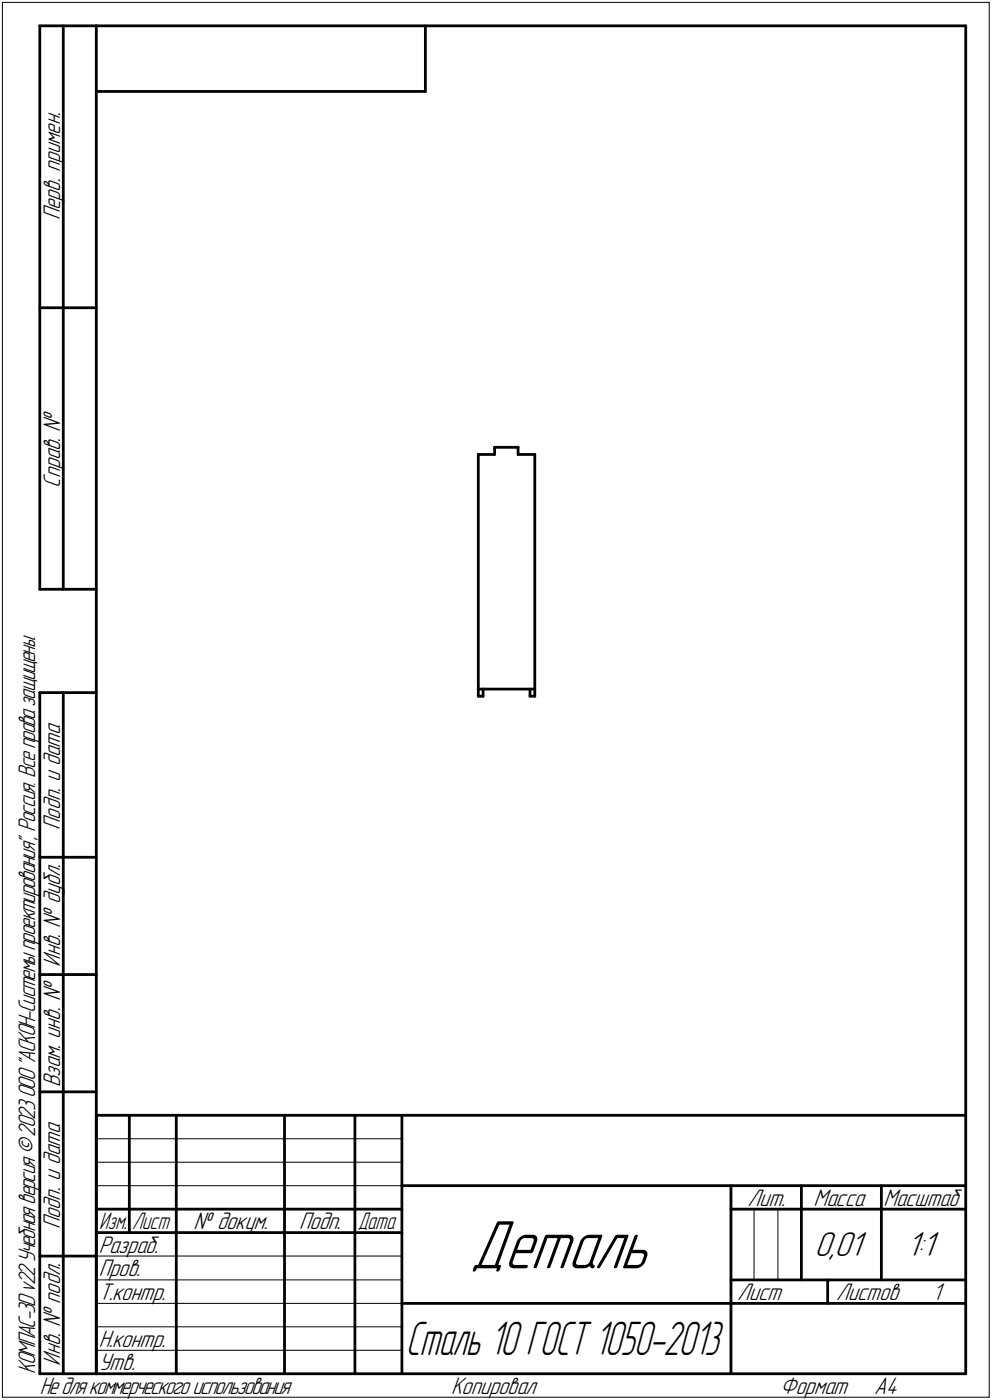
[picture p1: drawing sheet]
<svg xmlns="http://www.w3.org/2000/svg" width="211mm" height="298mm" viewBox="0 0 211 298" stroke-linecap="round" stroke-linejoin="round" font-family="sans-serif">
<defs><g id="words">
<text font-size="15.6" x="100" y="270.1">Деталь</text>
<text font-size="10.7" x="86.3" y="288.5">Сталь 10 ГОСТ 1050-2013</text>
<g font-size="7.8">
<text x="173.3" y="267.5">0,01</text>
<text x="192.9" y="267.5">1:1</text>
</g>
<g font-size="5.4">
<text x="12.8" y="46.9" transform="rotate(-90 12.8 46.9)">Перв. примен.</text>
<text x="12.8" y="103.8" transform="rotate(-90 12.8 103.8)">Справ. !</text>
<text x="12.8" y="176.7" transform="rotate(-90 12.8 176.7)">Подп. и дата</text>
<text x="12.8" y="205.8" transform="rotate(-90 12.8 205.8)">Инв. ! дубл.</text>
<text x="12.8" y="231.6" transform="rotate(-90 12.8 231.6)">Взам. инв. !</text>
<text x="159.1" y="256.8">Лит.</text>
<text x="173.1" y="256.8">Масса</text>
<text x="188" y="256.8">Масштаб</text>
<text x="12.8" y="261.7" transform="rotate(-90 12.8 261.7)">Подп. и дата</text>
<text x="41.2" y="261.8">! докум.</text>
<text x="63.6" y="261.8">Подп.</text>
<text x="21" y="266.8">Разраб.</text>
<text x="21" y="271.8">Пров.</text>
<text x="21" y="276.8">Т.контр.</text>
<text x="156.9" y="276.8">Лист</text>
<text x="177.9" y="276.8">Листов</text>
<text x="198.4" y="276.8">1</text>
<text x="21" y="286.8">Н.контр.</text>
<text x="7.5" y="292.5" transform="rotate(-90 7.5 292.5)">КОМПАС-3Dv22Учебнаяверсия©2023ООО&quot;АСКОН-Системыпроектирования&quot;, Россия. Всеправазащищены.</text>
<text x="12.8" y="290.8" transform="rotate(-90 12.8 290.8)">Инв. ! подл.</text>
<text x="21" y="291.8">Утв.</text>
<text x="8.5" y="296.7">Недлякоммерческогоиспользования</text>
<text x="96" y="296.8">Копировал</text>
<text x="166" y="296.8">Формат</text>
<text x="186" y="296.8">A4</text>
</g>
<g font-size="5.3">
<text x="21.1" y="261.8">Изм.</text>
<text x="28.1" y="261.8">Лист</text>
<text x="76.1" y="261.8">Дата</text>
</g>
</g></defs>
<g fill="none" stroke="#000" stroke-width=".59">
<path d="M8.5 5.5v120zM8.5 5.5h12zM13.5 5.5v120zM20.5 5.5v287zM20.5 5.5h185zM20.5 19.5h70zM90.5 5.5v14zM205.5 5.5v287zM8.5 65.5h12zM101.8 96.8v49.9zM101.8 96.8h3.4zM105.2 95.2h5z"/>
<path d="M105.2 95.2v1.6zM110.2 96.8h3.6zM110.2 95.2v1.6zM113.8 96.8v49.9zM8.5 125.5h12zM8.5 147.5v145zM8.5 147.5h12zM13.5 147.5v145zM101.8 146.7h12zM101.8 146.7v1.6zM101.8 148.3h1zM102.8 146.7v1.6z"/>
<path d="M112.8 148.3h1zM112.8 146.7v1.6zM113.8 146.7v1.6zM8.5 182.5h12zM8.5 207.5h12zM8.5 232.5h12zM20.5 237.5h185zM20.5 237.5v55zM27.5 237.5v25zM37.5 237.5v55zM60.5 237.5v55zM75.5 237.5v55z"/>
<path d="M85.5 237.5v55zM20.5 257.5h65zM85.5 252.5h120zM155.5 252.5v40zM155.5 257.5h15zM170.5 252.5v20zM170.5 257.5h35zM187.5 252.5v20zM8.5 267.5h12zM20.5 262.5h65zM85.5 277.5h70zM155.5 277.5h50z"/>
<path d="M155.5 272.5h50zM176.1 272.5v5zM8.5 292.5h12zM20.5 292.5h185z"/>
</g>
<g fill="none" stroke="#000" stroke-width=".21">
<path d="M.5 .5v297zM.5 .5h210zM210.5 .5v297zM20.5 247.5h65zM20.5 252.5h65zM20.5 242.5h65zM160.4 257.5v15zM165.5 257.5v15zM20.5 267.5h65zM20.5 272.5h65zM20.5 277.5h65zM.5 297.5h210z"/>
<path d="M20.5 282.5h65zM20.5 287.5h65z"/>
</g>
<use href="#words"/>
</svg>
